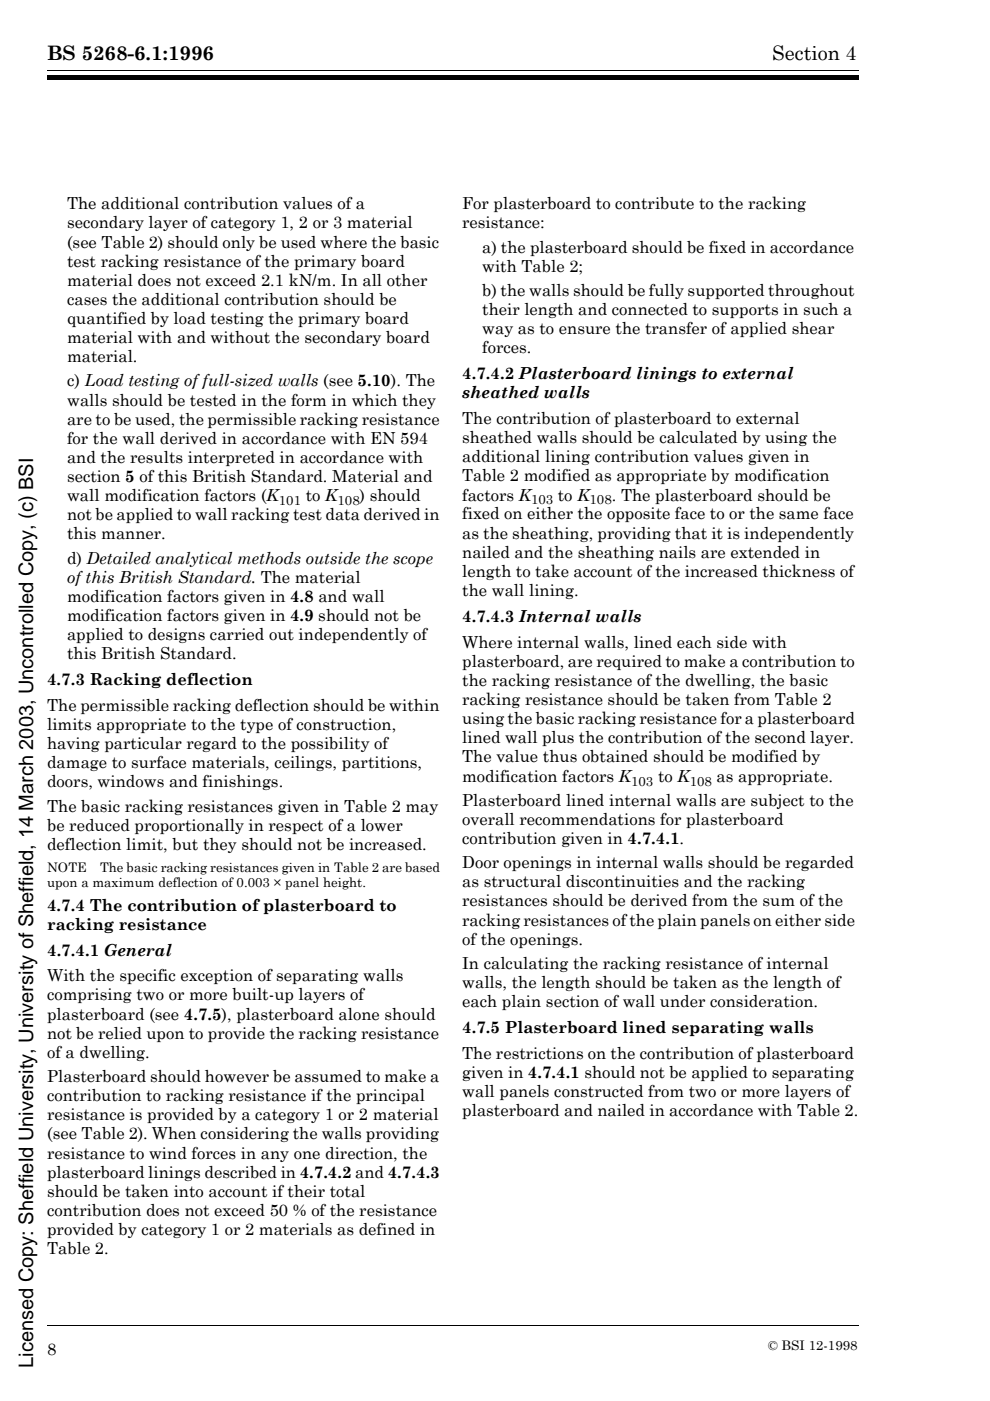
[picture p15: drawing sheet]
<svg xmlns="http://www.w3.org/2000/svg" width="210mm" height="297mm" viewBox="0 0 210 297" stroke-linecap="round" stroke-linejoin="round" font-family="sans-serif">
<defs><g id="words">
<g font-size="4.2">
<text x="10" y="12.8">BS 5268-6.1:1996</text>
<text x="163.7" y="12.7">Section 4</text>
<text x="7.1" y="290" transform="rotate(-90 7.1 290)">Licensed Copy: Sheffield University, University of Sheffield, 14 March 2003, Uncontrolled Copy, (c) BSI</text>
</g>
<g font-size="3.5">
<text x="14.2" y="44.4">The additional contribution values of a</text>
<text x="98" y="44.4">For plasterboard to contribute to the racking</text>
<text x="14.2" y="48.4">secondary layer of category 1, 2 or 3 material</text>
<text x="14.2" y="52.5">(see Table 2) should only be used where the basic</text>
<text x="98" y="48.4">resistance:</text>
<text x="102.2" y="53.5">a) the plasterboard should be fixed in accordance</text>
<text x="14.2" y="56.5">test racking resistance of the primary board</text>
<text x="102.2" y="57.6">with Table 2;</text>
<text x="14.2" y="60.6">material does not exceed 2.1 kN/m. In all other</text>
<text x="14.2" y="64.6">cases the additional contribution should be</text>
<text x="102.2" y="62.7">b) the walls should be fully supported throughout</text>
<text x="14.2" y="68.7">quantified by load testing the primary board</text>
<text x="102.2" y="66.7">their length and connected to supports in such a</text>
<text x="102.2" y="70.8">way as to ensure the transfer of applied shear</text>
<text x="14.2" y="72.8">material with and without the secondary board</text>
<text x="14.2" y="76.8">material.</text>
<text x="102.2" y="74.9">forces.</text>
<text x="14.2" y="81.9">c) Load testing of full-sized walls (see 5.10). The</text>
<text x="98" y="80.3">4.7.4.2 Plasterboard linings to external</text>
<text x="14.2" y="86">walls should be tested in the form in which they</text>
<text x="98" y="84.4">sheathed walls</text>
<text x="98" y="89.9">The contribution of plasterboard to external</text>
<text x="14.2" y="90">are to be used, the permissible racking resistance</text>
<text x="14.2" y="94.1">for the wall derived in accordance with EN 594</text>
<text x="98" y="93.9">sheathed walls should be calculated by using the</text>
<text x="14.2" y="98.2">and the results interpreted in accordance with</text>
<text x="98" y="98">additional lining contribution values given in</text>
<text x="14.2" y="102.2">section 5 of this British Standard. Material and</text>
<text x="14.2" y="106.3">wall modification factors (K</text>
<text x="64.8" y="106.3">to K</text>
<text x="76.2" y="106.3">) should</text>
<text x="98" y="102.1">Table 2 modified as appropriate by modification</text>
<text x="98" y="106.1">factors K</text>
<text x="118.3" y="106.1">to K</text>
<text x="129.7" y="106.1">. The plasterboard should be</text>
<text x="14.2" y="110.3">not be applied to wall racking test data derived in</text>
<text x="98" y="110.1">fixed on either the opposite face to or the same face</text>
<text x="14.2" y="114.4">this manner.</text>
<text x="14.2" y="119.5">d) Detailed analytical methods outside the scope</text>
<text x="98" y="114.2">as the sheathing, providing that it is independently</text>
<text x="98" y="118.3">nailed and the sheathing nails are extended in</text>
<text x="14.2" y="123.6">of this British Standard. The material</text>
<text x="98" y="122.3">length to take account of the increased thickness of</text>
<text x="14.2" y="127.6">modification factors given in 4.8 and wall</text>
<text x="14.2" y="131.7">modification factors given in 4.9 should not be</text>
<text x="98" y="126.4">the wall lining.</text>
<text x="98" y="131.9">4.7.4.3 Internal walls</text>
<text x="14.2" y="135.7">applied to designs carried out independently of</text>
<text x="98" y="137.3">Where internal walls, lined each side with</text>
<text x="14.2" y="139.8">this British Standard.</text>
<text x="98" y="141.4">plasterboard, are required to make a contribution to</text>
<text x="10" y="145.3">4.7.3 Racking deflection</text>
<text x="98" y="145.4">the racking resistance of the dwelling, the basic</text>
<text x="98" y="149.5">racking resistance should be taken from Table 2</text>
<text x="10" y="150.7">The permissible racking deflection should be within</text>
<text x="10" y="154.8">limits appropriate to the type of construction,</text>
<text x="98" y="153.5">using the basic racking resistance for a plasterboard</text>
<text x="10" y="158.8">having particular regard to the possibility of</text>
<text x="98" y="157.6">lined wall plus the contribution of the second layer.</text>
<text x="98" y="161.7">The value thus obtained should be modified by</text>
<text x="10" y="162.9">damage to surface materials, ceilings, partitions,</text>
<text x="10" y="166.9">doors, windows and finishings.</text>
<text x="98" y="165.7">modification factors K</text>
<text x="139.5" y="165.7">to K</text>
<text x="151.9" y="165.7">as appropriate.</text>
<text x="10" y="172.1">The basic racking resistances given in Table 2 may</text>
<text x="98" y="170.8">Plasterboard lined internal walls are subject to the</text>
<text x="10" y="176.1">be reduced proportionally in respect of a lower</text>
<text x="98" y="174.9">overall recommendations for plasterboard</text>
<text x="98" y="178.9">contribution given in 4.7.4.1.</text>
<text x="10" y="180.2">deflection limit, but they should not be increased.</text>
<text x="98" y="184.1">Door openings in internal walls should be regarded</text>
<text x="98" y="188.1">as structural discontinuities and the racking</text>
<text x="10" y="193.1">4.7.4 The contribution of plasterboard to</text>
<text x="10" y="197.1">racking resistance</text>
<text x="98" y="192.2">resistances should be derived from the sum of the</text>
<text x="98" y="196.2">racking resistances of the plain panels on either side</text>
<text x="10" y="202.6">4.7.4.1 General</text>
<text x="98" y="200.3">of the openings.</text>
<text x="10" y="208.1">With the specific exception of separating walls</text>
<text x="98" y="205.4">In calculating the racking resistance of internal</text>
<text x="98" y="209.5">walls, the length should be taken as the length of</text>
<text x="10" y="212.1">comprising two or more built-up layers of</text>
<text x="98" y="213.5">each plain section of wall under consideration.</text>
<text x="10" y="220.2">not be relied upon to provide the racking resistance</text>
<text x="10" y="216.2">plasterboard (see 4.7.5), plasterboard alone should</text>
<text x="98" y="219">4.7.5 Plasterboard lined separating walls</text>
<text x="10" y="224.3">of a dwelling.</text>
<text x="98" y="224.5">The restrictions on the contribution of plasterboard</text>
<text x="10" y="229.4">Plasterboard should however be assumed to make a</text>
<text x="10" y="233.5">contribution to racking resistance if the principal</text>
<text x="98" y="228.5">given in 4.7.4.1 should not be applied to separating</text>
<text x="98" y="232.6">wall panels constructed from two or more layers of</text>
<text x="10" y="237.5">resistance is provided by a category 1 or 2 material</text>
<text x="98" y="236.6">plasterboard and nailed in accordance with Table 2.</text>
<text x="10" y="241.6">(see Table 2). When considering the walls providing</text>
<text x="10" y="245.6">resistance to wind forces in any one direction, the</text>
<text x="10" y="249.7">plasterboard linings described in 4.7.4.2 and 4.7.4.3</text>
<text x="10" y="253.7">should be taken into account if their total</text>
<text x="10" y="257.8">contribution does not exceed 50 % of the resistance</text>
<text x="10" y="261.9">provided by category 1 or 2 materials as defined in</text>
<text x="10" y="265.9">Table 2.</text>
<text x="10" y="287.4">8</text>
</g>
<g font-size="2.8">
<text x="59.1" y="107.2">101</text>
<text x="71.5" y="107.2">108</text>
<text x="112.6" y="107">103</text>
<text x="125" y="107">108</text>
<text x="133.8" y="166.6">103</text>
<text x="146.3" y="166.6">108</text>
<text x="10" y="184.8">NOTE</text>
<text x="21.2" y="184.8">The basic racking resistances given in Table 2 are based</text>
<text x="10" y="188">upon a maximum deflection of 0.003 × panel height.</text>
<text x="162.9" y="286.2">© BSI 12-1998</text>
</g>
</g></defs>
<g fill="#fff" stroke="#fff" stroke-width=".21">
<path d="M75.9 66.1h11.4a2.89 2.89 0 0 1 2.9 2.6h-6.2a1.17 1.17 0 0 0-1-1.4h-1.3v1.4h-5.8z"/>
<path d="M75.9 69.5h5.8v1.6a2.01 2.01 0 0 0 2.1-.5l.2-1.1 3.6 2.8h-11.7z"/>
<path d="M75.8 73h11.7a2.9 2.9 0 0 1 3 2.8h-6a1.22 1.22 0 0 0-1.4-1.4h-1.4v1.4h-5.8z"/>
<path d="M75.9 76.6h5.8v1.4h1.5a1.19 1.19 0 0 0 1.2-1.4h6.1a4 4 0 0 1-4.3 2.7h-10.3z"/>
<path d="M83.9 69.5h6.3a3 3 0 0 1-2.8 2.8z"/>
</g>
<path d="M10 15h172M10 281h172" fill="none" stroke="#000" stroke-width=".21"/>
<path d="M10 16h172v1h-172z" fill="#000"/>
<use href="#words"/>
</svg>
